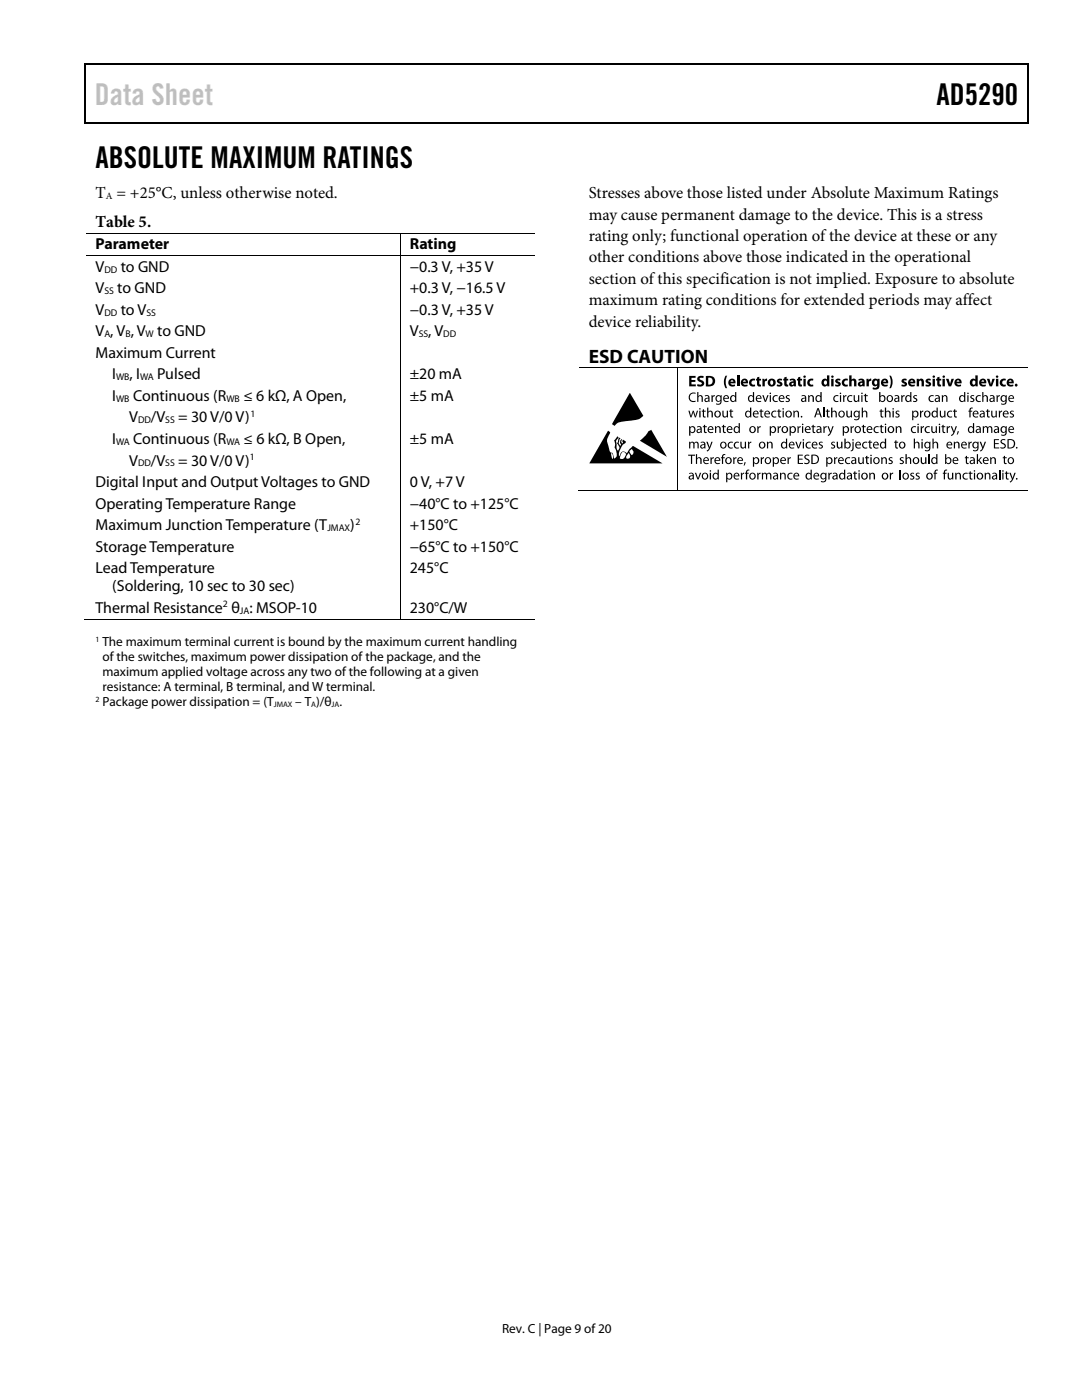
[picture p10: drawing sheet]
<svg xmlns="http://www.w3.org/2000/svg" width="216mm" height="279mm" viewBox="0 0 216 279" stroke-linecap="round" stroke-linejoin="round" font-family="sans-serif">
<defs><g id="words">
<text font-size="6" fill="#c1c1c1" x="18.9" y="21">Data Sheet</text>
<g font-size="6">
<text x="186.9" y="21">AD5290</text>
<text x="19" y="33.6">ABSOLUTE MAXIMUM RATINGS</text>
</g>
<text font-size="3.9" x="117.5" y="72.3">ESD CAUTION</text>
<g font-size="3.3">
<text x="19" y="39.5">T = +25°C, unless otherwise noted.</text>
<text x="117.5" y="39.5">Stresses above those listed under Absolute Maximum Ratings</text>
<text x="19" y="45.2">Table 5.</text>
<text x="117.5" y="43.8">may cause permanent damage to the device. This is a stress</text>
<text x="117.5" y="48.1">rating only; functional operation of the device at these or any</text>
<text x="117.5" y="52.4">other conditions above those indicated in the operational</text>
<text x="117.5" y="56.6">section of this specification is not implied. Exposure to absolute</text>
<text x="117.5" y="60.9">maximum rating conditions for extended periods may affect</text>
<text x="117.5" y="65.2">device reliability.</text>
</g>
<g font-size="3.2">
<text x="19" y="49.8">Parameter</text>
<text x="81.8" y="49.8">Rating</text>
<text x="19" y="54.3">V</text>
<text x="19" y="58.5">V</text>
<text x="23.4" y="58.5">to GND</text>
<text x="24.1" y="54.3">to GND</text>
<text x="81.8" y="54.3">−0.3 V, +35 V</text>
<text x="81.8" y="58.5">+0.3 V, −16.5 V</text>
<text x="19" y="62.8">V</text>
<text x="24.1" y="62.8">to V</text>
<text x="81.8" y="62.8">−0.3 V, +35 V</text>
<text x="19" y="67.1">V , V , V</text>
<text x="19" y="71.4">Maximum Current</text>
<text x="31.4" y="67.1">to GND</text>
<text x="81.8" y="67.1">V , V</text>
<text x="22.4" y="75.7">I</text>
<text x="25.9" y="75.7">, I</text>
<text x="31.3" y="75.7">Pulsed</text>
<text x="81.8" y="75.7">±20 mA</text>
<text x="22.4" y="80">I</text>
<text x="26.5" y="80">Continuous (R</text>
<text x="48.6" y="80">≤ 6 kΩ, A Open,</text>
<text x="81.8" y="80">±5 mA</text>
<text x="22.4" y="88.6">I</text>
<text x="25.8" y="84.3">V</text>
<text x="26.6" y="88.6">Continuous (R</text>
<text x="30.1" y="84.3">/V</text>
<text x="35.6" y="84.3">= 30 V/0 V)</text>
<text x="48.6" y="88.6">≤ 6 kΩ, B Open,</text>
<text x="81.8" y="88.6">±5 mA</text>
<text x="25.8" y="92.9">V</text>
<text x="30.1" y="92.9">/V</text>
<text x="35.6" y="92.9">= 30 V/0 V)</text>
<text x="19" y="97.2">Digital Input and Output Voltages to GND</text>
<text x="19" y="101.5">Operating Temperature Range</text>
<text x="81.8" y="101.5">−40°C to +125°C</text>
<text x="81.8" y="97.2">0 V, +7 V</text>
<text x="19" y="105.8">Maximum Junction Temperature (T</text>
<text x="69.8" y="105.8">)</text>
<text x="81.8" y="105.8">+150°C</text>
<text x="19" y="110.1">Storage Temperature</text>
<text x="81.8" y="110.1">−65°C to +150°C</text>
<text x="19" y="114.4">Lead Temperature</text>
<text x="22.4" y="118">(Soldering, 10 sec to 30 sec)</text>
<text x="81.8" y="114.4">245°C</text>
<text x="19" y="122.3">Thermal Resistance θ : MSOP-10</text>
<text x="81.8" y="122.3">230°C/W</text>
</g>
<g font-size="2.6">
<text x="20.4" y="129">The maximum terminal current is bound by the maximum current handling</text>
<text x="20.4" y="132">of the switches, maximum power dissipation of the package, and the</text>
<text x="20.4" y="134.9">maximum applied voltage across any two of the following at a given</text>
<text x="20.4" y="137.9">resistance: A terminal, B terminal, and W terminal.</text>
<text x="20.4" y="140.9">Package power dissipation = (T</text>
<text x="58.9" y="140.9">– T )/θ .</text>
<text x="100.2" y="266">Rev. C | Page 9 of 20</text>
</g>
<g font-size="1.9">
<text x="21.1" y="39.7">A</text>
<text x="20.8" y="54.4">DD</text>
<text x="20.8" y="58.7">SS</text>
<text x="20.8" y="63">DD</text>
<text x="29.2" y="63">SS</text>
<text x="20.8" y="67.3">A</text>
<text x="25" y="67.3">B</text>
<text x="29" y="67.3">W</text>
<text x="83.5" y="67.3">SS</text>
<text x="88.5" y="67.3">DD</text>
<text x="23.2" y="75.9">WB</text>
<text x="27.9" y="75.9">WA</text>
<text x="23.2" y="80.2">WB</text>
<text x="45.2" y="80.2">WB</text>
<text x="50" y="83.2">1</text>
<text x="23.2" y="88.8">WA</text>
<text x="27.5" y="84.5">DD</text>
<text x="33" y="84.5">SS</text>
<text x="45.2" y="88.8">WA</text>
<text x="27.5" y="93.1">DD</text>
<text x="33" y="93.1">SS</text>
<text x="49.8" y="91.8">1</text>
<text x="65.3" y="106">JMAX</text>
<text x="70.9" y="104.7">2</text>
<text x="44.5" y="121.2">2</text>
<text x="47.9" y="122.4">JA</text>
</g>
<g font-size="1.6">
<text x="19" y="128.1">1</text>
<text x="19" y="140">2</text>
<text x="54.6" y="141.1">JMAX</text>
<text x="62.1" y="141.1">A</text>
<text x="66.2" y="141.1">JA</text>
</g>
</g></defs>
<g fill="#000">
<path d="M16.9 12.7h.2v1h-.2zM16.9 12.7h.2v.3h-.2zM82.5 12.7h.3v.3h-.3zM205.1 12.7h.2v1h-.2zM205.1 12.7h.2v.3h-.2zM16.9 24.4h.2v.3h-.2zM82.3 24.4h.2v.3h-.2zM205.1 24.4h.2v.3h-.2zM79.8 46.4h.1v.2h-.1zM79.8 50.9h.1v.2h-.1zM135.2 73.3h.2v.2h-.2zM137.5 75h1.3v.4h-.8v.4h.8v.4h-.8v.5h.8v.4h-1.3z"/>
<path d="M139.1 78.2h.3v.9l.4-.3 .4 .3v1.1h-.2v-1l-.3-.2-.3 .3v.9h-.3zM139.3 75.2l.6-.2 .5 .1-.1 .4-.6-.1-.1 .2 .2 .2a.72 .72 0 0 1 .7 .9 .72 .72 0 0 1-1.1 .4l-.3-.1 .1-.4 .7 .1 .1-.2-.1-.2a.69 .69 0 0 1-.7-.4 .69 .69 0 0 1 .1-.7zM142 78.9h.2v.2l.4-.3v.3h-.2l-.2 .3v.8h-.2zM144.8 75h.3a2.73 2.73 0 0 0 0 2.5 .71 .71 0 0 1-.6-.9v-.8zM147 74.9h.5v2.2h-.5zM149.7 75.8l.8-.2h.2l-.1 .4a.44 .44 0 0 0-.7 .4 .44 .44 0 0 0 .7 .3l.1 .4a.82 .82 0 0 1-1.1-.2 .82 .82 0 0 1 .1-1.1zM151.1 75.3l.4-.1v.4h.4v.3h-.4l.1 .8h.3v.4h-.6l-.2-.2v-1h-.2v-.3h.2zM152.1 75.6h.4v.3l.3-.3h.3v.4h-.3l-.2 .2v.9h-.5zM152.1 78.9h.3l.3 1.1 .4-1.1h.3l-.6 1.3h-.2zM155.2 75.7l.4-.1 .5 .1-.1 .3-.5-.1v.2a.56 .56 0 0 1 .6 .7 .56 .56 0 0 1-.8 .3l-.3-.1 .1-.3 .4 .1 .2-.1-.5-.3a.43 .43 0 0 1 0-.7zM156.8 79l.4-.2 .4 .1-.1 .2h-.4v.2l.2 .1a.41 .41 0 0 1 .3 .4 .41 .41 0 0 1-.2 .4l-.7-.1 .1-.1h.5v-.3l-.2-.1a.4 .4 0 0 1-.3-.6zM156.5 75.3l.5-.1v.4h.3v.3h-.3v.8h.3v.4h-.5l-.3-.2v-1h-.2v-.3h.2z"/>
<path d="M159.2 75.3l.5-.1v.4h.3v.3h-.3v.8h.3v.4h-.5l-.2-.2-.1-1h-.2v-.3h.2zM161.2 78.9h.3v.2l.1-.1a.49 .49 0 0 1 .7 .1l.1 1.1h-.3v-1l-.3-.2-.3 .3v.9h-.2zM161.3 75.8l.8-.2h.2l-.1 .4a.45 .45 0 0 0-.7 .3 .45 .45 0 0 0 .7 .4l.1 .4a.82 .82 0 0 1-1-.2 .82 .82 0 0 1 0-1.1zM166.8 75.7l.5-.1 .4 .1-.1 .3-.4-.1v.2a.56 .56 0 0 1 .6 .7 .56 .56 0 0 1-.9 .3l-.3-.1 .1-.3 .4 .1 .2-.1-.5-.3a.43 .43 0 0 1 0-.7zM168.2 78.9h.2l.1 .2 .4-.3v.3h-.2l-.2 .3v.8h-.3zM168.2 75.8l.8-.2h.2l-.1 .4a.45 .45 0 0 0-.7 .3 .45 .45 0 0 0 .7 .4l.1 .4a.82 .82 0 0 1-1.1-.2 .82 .82 0 0 1 .1-1.1zM169.5 74.9h.4v.9a.55 .55 0 0 1 .7-.2 .55 .55 0 0 1 .3 .6v.9h-.5v-1l-.2-.2-.3 .3v.9h-.4zM170.3 78.9h.3v.9l.3 .2 .3-.2v-.9h.3v1.3h-.2l-.1-.2-.1 .1a.46 .46 0 0 1-.7-.1zM172.6 78.6h.2v.3h.4v.2h-.4v.9h.3v.2h-.3l-.2-.2v-.9h-.2v-.2h.2zM172.9 75.6h.4v.3l.3-.3h.2v.4h-.2l-.2 .3v.8h-.5zM177.4 75a.71 .71 0 0 1 .7 .8v.8a.71 .71 0 0 1-.7 .9 2.73 2.73 0 0 0 0-2.5zM179.8 78.9h.3v.2l.4-.3v.3h-.2l-.2 .3v.8h-.3z"/>
<path d="M180.1 75.7l.4-.1 .4 .1-.1 .3-.4-.1v.2a.53 .53 0 0 1 .6 .6 .53 .53 0 0 1-.7 .4l-.4-.1v-.3l.4 .1 .2-.1-.4-.3a.42 .42 0 0 1 0-.7zM182.3 79l.4-.2 .3 .1-.1 .2h-.4v.2l.2 .1a.41 .41 0 0 1 .3 .4 .41 .41 0 0 1-.2 .4l-.6-.1v-.1h.5l.1-.3-.2-.1a.39 .39 0 0 1-.3-.6zM182.9 75.6h.4v.2l.1-.1a.55 .55 0 0 1 .7-.1 .55 .55 0 0 1 .3 .6v.9h-.5v-1l-.3-.2-.2 .3v.9h-.5zM184.9 75.7l.4-.1 .4 .1v.3l-.5-.1v.2a.53 .53 0 0 1 .6 .6 .53 .53 0 0 1-.7 .4l-.4-.1v-.3l.4 .1 .3-.1-.5-.3a.42 .42 0 0 1 0-.7zM187 75.3l.5-.1v.4h.3v.3h-.3v.8h.3v.4h-.5l-.2-.2-.1-1h-.2v-.3h.2zM187.9 78.9h.2l.1 .2v-.1a.48 .48 0 0 1 .8 .1l.1 1.1h-.3v-1l-.3-.2-.3 .3v.9h-.3zM188.8 75.6h.5l.3 1.1 .3-1.1h.4l-.5 1.5h-.5zM193.7 79l.4-.2 .3 .1-.1 .2h-.4v.2l.2 .1a.41 .41 0 0 1 .3 .4 .41 .41 0 0 1-.2 .4l-.6-.1v-.1h.5l.1-.3-.2-.1a.39 .39 0 0 1-.3-.6zM196 78.2h.2v.9l.5-.3 .3 .3 .1 1.1h-.2l-.1-1-.2-.2-.4 .3v.9h-.2zM196.9 75.6h.5l.3 1.1 .3-1.1h.5l-.6 1.5h-.4zM198.8 78.9h.3v.2l.4-.3v.3l-.4 .3v.8h-.2zM199.7 75.8l.3-.2h.5h.2l-.1 .4a.44 .44 0 0 0-.6 .3 .44 .44 0 0 0 .6 .4l.1 .4a.82 .82 0 0 1-1-.2 .82 .82 0 0 1 0-1.1z"/>
<path d="M125.7 78.4l2.7 4.6-.3 .2a3.7 3.7 0 0 1-2.7 .8l-.6 .1a2.23 2.23 0 0 0-2.2 .9l-.5-.4zM129.3 86.1l.6-.3 3.2 5.4-5.4-3.2 1.1-1.1zM135.2 97.8h.2v.2h-.2zM137.5 88.2h.2v.2l.3-.2h.3l.2 .2 .3-.2h.4l.2 .5v.8h-.2l-.1-1-.2-.2-.3 .3v.9h-.3v-1l-.2-.2-.3 .3-.1 .9h-.2zM137.4 82h.2l.3 1.1 .3-1.1h.2l.4 1.1 .3-1.1h.2l-.4 1.3h-.3l-.3-1.1-.3 1.1h-.2zM137.3 90.7h1.4v.3h-.6v1.6h-.2v-1.6h-.6zM137.7 78.6l.7-.3 .4 .1v.2a.76 .76 0 0 0-1.1 .7 .76 .76 0 0 0 1.1 .7v.2a.98 .98 0 0 1-1.2-.3 .98 .98 0 0 1 .1-1.3zM138.9 90.6h.2v.9l.4-.3 .4 .2 .1 1.2h-.3v-1l-.3-.2-.3 .3v.9h-.2zM138.6 94.4h.3l.4 1 .4-1h.2l-.5 1.3h-.2zM140.2 81.7h.3v.3h.3v.2h-.3v.9h.3l-.1 .2h-.3l-.1-.2-.1-.9h-.2v-.2h.2zM140.5 84.8h.2v.3h.3v.2h-.3v.9h.3l-.1 .2h-.2l-.2-.2v-.9h-.3v-.2h.3zM141.1 81.3h.2v.9l.5-.3 .4 .3v1.1h-.2v-1l-.3-.2-.4 .3v.9h-.2z"/>
<path d="M140.9 88.2h.3l.4 1 .3-1h.3l-.7 1.6-.4 .3-.1-.2 .4-.5zM141.8 91.3h.2v.2l.4-.3v.3h-.2l-.2 .3v.8h-.2zM142.7 85.1h.2v.2l.1-.1a.49 .49 0 0 1 .7 .1l.1 1.1h-.2l-.1-1-.2-.2-.4 .3v.9h-.2zM144.2 90.7h.5v.1l-.3 .1-.1 .1v.3h.3v.1h-.3v1.2h-.2v-1.2h-.2v-.1h.2zM144.2 84.8h.3v.3h.3v.2h-.3v.9h.3v.2h-.2a.36 .36 0 0 1-.4-.4v-.7h-.2v-.2h.2zM144.1 82h.3v.9l.3 .2 .3-.2v-.9h.3v1.3h-.3v-.2v.1a.47 .47 0 0 1-.8-.1zM145.7 81.7h.2v.3h.4v.2h-.4l.1 .9h.3v.2h-.4l-.2-.2v-.9h-.2zM145.4 88.3l.5-.2 .4 .1-.1 .2a.51 .51 0 0 0-.8 .5 .51 .51 0 0 0 .8 .4v.1a.7 .7 0 0 1-.9-.1 .7 .7 0 0 1 .1-1zM146.3 91.3h.2v.2l.5-.3v.3l-.4 .3v.8h-.3zM146.6 88.3l.5-.2 .4 .1-.1 .2a.51 .51 0 0 0-.7 .4 .51 .51 0 0 0 .7 .5l.1 .1a.71 .71 0 0 1-1-.1 .71 .71 0 0 1 .1-1zM147.8 94.4h.2l.1 .2 .4-.3v.3h-.2l-.2 .3v.8h-.3zM148.5 92.3l.3-.1-.2 .7h-.2z"/>
<path d="M149 93.8h.5v.1l-.3 .1-.1 .1v.3h.3v.1h-.3v1.2h-.3v-1.2h-.1v-.1h.1zM147.7 88.2h.3v.9l.3 .2 .3-.2v-.9h.3v1.3h-.2l-.1-.2-.1 .1a.47 .47 0 0 1-.7-.1zM149.2 88.2h.3v.2l.4-.3v.3h-.2l-.2 .3v.8h-.2zM151.1 94.4h.2v.2l.2-.2 .3-.1v.3h-.3l-.1 .3v.8h-.3zM151.1 85.1h.2v.2l.5-.3v.3h-.3l-.1 .3v.8h-.3zM151.8 91.3h.2v.2l.5-.3v.3l-.5 .3v.8h-.2zM151.7 81.7h.3v.3h.3v.2h-.3v.9h.3v.2h-.2a.36 .36 0 0 1-.4-.4v-.7h-.2v-.2h.2zM152 94.4h.2v.2l.3-.2h.3l.2 .2 .3-.2h.4l.2 .5v.8h-.2v-1l-.3-.2-.3 .2v1h-.3v-1l-.2-.2-.3 .3v.9h-.3zM153 88.2h.2l.1 .2v-.1a.5 .5 0 0 1 .8 .1l.1 1.1h-.3v-1l-.3-.2-.3 .3v.9h-.3zM154.1 82.1l.5-.2 .3 .1v.2a.51 .51 0 0 0-.8 .4 .51 .51 0 0 0 .8 .5v.2a.7 .7 0 0 1-.9-.2 .7 .7 0 0 1 .1-1zM155.1 85.1h.3v.2l.2-.2 .2-.1v.3h-.2l-.2 .3v.8h-.2zM154.3 79l.6-.2 .3 .1-.1 .2a.51 .51 0 0 0-.7 .4 .51 .51 0 0 0 .7 .5l.1 .2a.71 .71 0 0 1-.9-.2 .71 .71 0 0 1 0-1z"/>
<path d="M155.3 81.7h.2v.3h.4v.2h-.4l.1 .9h.3l-.1 .2h-.3l-.2-.2v-.9h-.2v-.2h.2zM155.6 94.4h.3v.2l.1-.1a.49 .49 0 0 1 .7 0l.1 1.2h-.3v-1l-.3-.2-.3 .3v.9h-.3zM157.1 91.3h.2l.1 .2 .4-.3v.3h-.2l-.2 .3v.8h-.2zM157.3 94.5l.5-.2 .3 .1v.2a.51 .51 0 0 0-.8 .4 .51 .51 0 0 0 .8 .5v.1a.7 .7 0 0 1-.9-.1 .7 .7 0 0 1 .1-1zM158.3 82h.2v.2l.1-.1a.48 .48 0 0 1 .8 .1v1.1h-.2v-1l-.3-.2-.3 .3v.9h-.3zM158.7 88.2h.3l.3 1.1 .4-1.1h.3l-.6 1.3h-.2zM159.1 85.1h.2v.2l.5-.3v.3h-.3l-.1 .3v.8h-.3zM159.8 83h.3v.3h-.3zM159.2 90.7h1v.2h-.8v.6h.7v.2h-.7v.7h.8v.2h-1zM160.6 91a.8 .8 0 0 1 .9-.2l-.1 .2h-.5a.27 .27 0 0 0-.2 .2 .27 .27 0 0 0 .2 .2 .64 .64 0 0 1 .6 .9 .64 .64 0 0 1-1.1 .2l.1-.2a.39 .39 0 0 0 .7 .1 .39 .39 0 0 0-.2-.6 .54 .54 0 0 1-.4-.8zM160.9 88.3l.6-.2 .3 .1-.1 .2a.51 .51 0 0 0-.7 .4 .51 .51 0 0 0 .7 .5l.1 .1a.71 .71 0 0 1-.9-.1 .71 .71 0 0 1 0-1zM162.1 84.8h.3v.3h.3v.2h-.3v.9h.3l-.1 .2h-.3l-.2-.2v-.9h-.2v-.2h.2z"/>
<path d="M163.4 88.3l.4-.2 .4 .1-.1 .2h-.4v.2l.2 .1a.4 .4 0 0 1 .3 .4 .4 .4 0 0 1-.2 .4l-.7-.1 .1-.1h.5v-.3l-.2-.1a.4 .4 0 0 1-.3-.6zM164.3 81.3h.2v2h-.2zM164.3 85.1h.2v.2l.5-.3v.3h-.3l-.1 .3-.1 .8h-.2zM165 81.7h.2v.3h.4v.2h-.4l.1 .9h.3v.2h-.4l-.2-.2v-.9h-.2v-.2h.2zM165.3 94.4h.2v.2l.2-.2 .3-.1v.3h-.3l-.2 .3v.8h-.2zM165.1 85.1h.3l.3 1 .4-1h.2l-.6 1.6-.5 .3v-.2a.45 .45 0 0 0 .4-.5zM165.8 81.3h.3v.9l.4-.3 .4 .3 .1 1.1h-.3v-1l-.3-.2-.3 .3v.9h-.3zM165.9 88.3l.4-.2 .3 .1-.1 .2h-.4v.2l.2 .1a.41 .41 0 0 1 .3 .4 .41 .41 0 0 1-.2 .4l-.6-.1 .1-.1h.5v-.3l-.2-.1a.4 .4 0 0 1-.3-.6zM166.4 91.3h.2l.1 .2 .4-.3v.3h-.3l-.1 .3v.8h-.3zM166.5 79l.5-.2 .3 .1v.2a.51 .51 0 0 0-.8 .5 .51 .51 0 0 0 .8 .4v.2a.7 .7 0 0 1-.9-.2 .7 .7 0 0 1 .1-1zM167 88.2h.2v.9l.3 .2 .3-.3v-.8h.3v1.3h-.2v-.2l-.1 .1a.47 .47 0 0 1-.8-.1zM168.8 91.4l.5-.2 .3 .1v.2a.51 .51 0 0 0-.8 .5 .51 .51 0 0 0 .8 .4v.1a.71 .71 0 0 1-.9-.1 .71 .71 0 0 1 .1-1z"/>
<path d="M169.7 85.1h.2v.2l.5-.3v.3h-.3l-.1 .3v.8h-.3zM168.9 82h.2l.1 .9 .2 .2 .4-.2v-.9h.2v1.3h-.2v-.2l-.1 .1a.47 .47 0 0 1-.8-.1zM169.2 79l.5-.2 .4 .1-.1 .2a.51 .51 0 0 0-.7 .4 .51 .51 0 0 0 .7 .5l.1 .2a.7 .7 0 0 1-1-.2 .7 .7 0 0 1 .1-1zM170.4 94.1h.3v.3h.3v.1h-.3v.9l.3 .1-.1 .2h-.3l-.1-.2-.1-1h-.2v-.1h.2zM172 81.3h.2v.9l.4-.3 .4 .3 .1 1.1h-.3v-1l-.3-.2-.3 .3v.9h-.2zM171.2 91.3h.3v.9l.3 .2 .3-.3v-.8h.3v1.3h-.2l-.1-.2v.1a.46 .46 0 0 1-.8-.1zM172.2 84.8h.2v.3h.3v.2h-.3v.9h.3v.2h-.2a.36 .36 0 0 1-.3-.4v-.7h-.2v-.2h.2zM172.2 88.3l.5-.2 .4 .1-.1 .2a.51 .51 0 0 0-.7 .5 .51 .51 0 0 0 .7 .4l.1 .1a.71 .71 0 0 1-1-.1 .71 .71 0 0 1 .1-1zM172.8 91h.3v.3h.3v.1h-.3v1h.3v.2h-.4l-.2-.2v-1h-.2zM173.4 94.4h.3v.2l.1-.1a.5 .5 0 0 1 .7 0l.1 1.2h-.3v-1l-.3-.2-.3 .3v.9h-.2zM173.4 87.9h.3v.3h.3v.2h-.3v.9h.3l-.1 .2h-.3l-.1-.2-.1-.9h-.2v-.2h.2zM174.5 85.2l.5-.2 .4 .1-.1 .2a.51 .51 0 0 0-.8 .4 .51 .51 0 0 0 .8 .5v.2a.7 .7 0 0 1-.9-.2 .7 .7 0 0 1 .1-1z"/>
<path d="M175.8 91.3h.2l.1 .2 .1-.1a.48 .48 0 0 1 .7 0l.1 1.2h-.3v-1l-.3-.2-.3 .3v.9h-.3zM175.7 81.7h.2v.3h.4v.2h-.4l.1 .9h.3v.2h-.4l-.2-.2v-.9h-.2zM175.7 84.8h.3v.3h.3v.2h-.3v.9h.3l-.1 .2h-.3l-.2-.2v-.9h-.2v-.2h.2zM176.6 81.3h.2v.9l.4-.3 .4 .3 .1 1.1h-.2l-.1-1-.3-.2-.3 .3v.9h-.2zM177.4 91.4l.4-.2 .3 .1-.1 .2h-.4v.2l.2 .1a.41 .41 0 0 1 .3 .4 .41 .41 0 0 1-.2 .4l-.6-.1v-.1h.4l.2-.2-.5-.4zM177.6 94.4h.2v.2l.4-.3v.3h-.2l-.2 .3v.8h-.2zM178.7 82.1l.4-.2 .4 .1-.1 .2h-.4v.2l.2 .1a.41 .41 0 0 1 .3 .4 .41 .41 0 0 1-.2 .4l-.6-.1v-.1h.5v-.3l-.2-.1a.4 .4 0 0 1-.3-.6zM178.7 85.1h.2l.1 .2v-.1a.5 .5 0 0 1 .8 .1l.1 1.1h-.3v-1l-.3-.2-.3 .3v.9h-.3zM178.6 87.9h.3v.3h.3v.2h-.3v.9h.3l-.1 .2h-.3l-.2-.2v-.9h-.2v-.2h.2zM179.5 93.7h.2v2h-.2zM179.6 91.4l.4-.2 .3 .1v.2h-.5v.2l.2 .1a.41 .41 0 0 1 .4 .4 .41 .41 0 0 1-.3 .4l-.6-.1 .1-.1h.3l.2-.2-.5-.4zM180.7 90.6h.2v.9l.5-.3 .3 .2 .1 1.2h-.2l-.1-1-.2-.2-.4 .3v.9h-.2z"/>
<path d="M181.7 94.5l.4-.2 .3 .1v.2h-.5v.2l.2 .1a.4 .4 0 0 1 .4 .3 .4 .4 0 0 1-.3 .5l-.6-.1v-.2l.6 .1v-.3l-.2-.1a.4 .4 0 0 1-.3-.6zM182.3 87.5h.3v.9l.4-.3 .4 .3 .1 1.1h-.3v-1l-.3-.2-.3 .3v.9h-.3zM182.8 94.5l.4-.2 .3 .1-.1 .2h-.4v.2l.2 .1a.41 .41 0 0 1 .3 .3 .41 .41 0 0 1-.2 .5l-.6-.1v-.2l.6 .1v-.3l-.2-.1a.4 .4 0 0 1-.3-.6zM181.9 85.2l.6-.2 .3 .1-.1 .2a.51 .51 0 0 0-.7 .4 .51 .51 0 0 0 .7 .5l.1 .2a.7 .7 0 0 1-.9-.2 .7 .7 0 0 1 0-1zM183.6 82h.2v.2l.4-.3v.3h-.2l-.2 .3v.8h-.2zM183.7 85.1h.2v.2l.3-.2 .2-.1v.3h-.3l-.1 .3v.8h-.3zM183.7 91.3h.3v.9l.3 .2 .3-.3v-.8h.3v1.3h-.3v-.2l-.1 .1a.47 .47 0 0 1-.7-.1zM185.2 90.6h.3v2h-.3zM184.7 85.2l.5-.2 .3 .1v.2a.51 .51 0 0 0-.8 .4 .51 .51 0 0 0 .8 .5v.2a.7 .7 0 0 1-.9-.2 .7 .7 0 0 1 .1-1zM186.1 87.5h.2v.9l.4-.3 .4 .3 .1 1.1h-.3v-1l-.3-.2-.3 .3v.9h-.2zM185.5 79l.5-.2 .3 .1v.2a.51 .51 0 0 0-.8 .4 .51 .51 0 0 0 .8 .5v.2a.71 .71 0 0 1-.9-.2 .71 .71 0 0 1 .1-1zM186.6 93.8h.5v.1l-.3 .1-.1 .1v.3h.3v.1h-.3v1.2h-.3v-1.2h-.1v-.1h.1z"/>
<path d="M185.8 85.1h.3v.9l.3 .2 .3-.2v-.9h.2l.1 1.3h-.2l-.1-.2-.1 .1a.46 .46 0 0 1-.7-.1zM188 84.8h.3v.3h.3v.2h-.3v.9h.3v.2h-.3l-.2-.2-.1-.9h-.2zM188.5 93.8h.5v.1l-.3 .1-.1 .1v.3h.3v.1h-.3v1.2h-.3v-1.2h-.2v-.1h.2zM187.5 82h.3v.9l.3 .2 .3-.2v-.9h.2v1.3h-.2v-.2l-.1 .1a.46 .46 0 0 1-.7-.1zM188.9 85.1h.2v.2l.5-.3v.3h-.3l-.1 .3-.1 .8h-.2zM189.7 85.1h.3l.3 1 .4-1h.3l-.7 1.6-.5 .3v-.2a.45 .45 0 0 0 .4-.5zM189.1 82.1l.6-.2 .3 .1-.1 .2a.51 .51 0 0 0-.7 .5 .51 .51 0 0 0 .8 .4v.2a.71 .71 0 0 1-.9-.2 .71 .71 0 0 1 0-1zM189.1 94.4h.2l.1 .9 .2 .2 .4-.3v-.8h.2v1.3h-.2v-.2l-.1 .1a.46 .46 0 0 1-.7-.1zM190.3 88.2h.2v.2l.1-.1a.49 .49 0 0 1 .8 .1l.1 1.1h-.3v-1l-.3-.2-.3 .3v.9h-.3zM190.4 81.7h.2v.3h.4v.2h-.4v.9h.3l.1 .2h-.3a.36 .36 0 0 1-.3-.4v-.7h-.2v-.2h.2zM190.6 94.4h.2v.2l.1-.1a.48 .48 0 0 1 .8 0v1.2h-.2v-1l-.3-.2-.3 .3v.9h-.3zM191.1 86.1h.2l-.2 .6h-.2z"/>
<path d="M192.7 91h.3v.3h.3v.1h-.3v1h.3v.2h-.4l-.2-.2v-1h-.2zM192.2 94.5l.6-.2 .3 .1-.1 .2a.51 .51 0 0 0-.7 .4 .51 .51 0 0 0 .8 .5v.1a.71 .71 0 0 1-.9-.1 .71 .71 0 0 1 0-1zM193.2 88.2h.2l.1 .2 .4-.3v.3h-.2l-.2 .3v.8h-.3zM193.6 81.4h.5v.2h-.3l-.1 .1v.3h.3v.2h-.3v1.1h-.3v-1.1h-.2v-.2h.2zM193.5 94.1h.2v.3h.4v.1h-.4v.9l.3 .1 .1 .2h-.3a.36 .36 0 0 1-.3-.4v-.8h-.2v-.1h.2zM194.9 90.6h.3v1.3l.5-.6h.2l-.5 .5 .6 .8h-.3l-.4-.6-.1 .1v.5h-.3zM194.9 79l.5-.2 .3 .1v.2a.51 .51 0 0 0-.8 .4 .51 .51 0 0 0 .8 .5v.2a.71 .71 0 0 1-.9-.2 .71 .71 0 0 1 .1-1zM195.5 88.2h.3l.3 1 .4-1h.2l-.5 1.3-.6 .6v-.2l.4-.5zM196.1 85.1h.2v.2l.3-.2h.3l.2 .2 .3-.2h.4l.2 .5v.8h-.2l-.1-1-.2-.2-.3 .3v.9h-.3v-1l-.2-.2-.4 .3v.9h-.2zM196.5 94.4h.2v.2l.1-.1a.48 .48 0 0 1 .7 0l.1 1.2h-.2v-1l-.3-.2-.4 .3v.9h-.2zM196.9 81.7h.3v.3h.3v.2h-.3v.9h.3v.2h-.4l-.1-.2-.1-.9h-.2v-.2h.2zM197.6 91.3h.2v.2l.1-.1a.5 .5 0 0 1 .7 0l.1 1.2h-.2l-.1-1-.2-.2-.4 .3v.9h-.2z"/>
<path d="M197.8 82h.2v.9l.3 .2 .4-.2v-.9h.2v1.3h-.2v-.2l-.1 .1a.46 .46 0 0 1-.7-.1zM198.3 87.6h1v.2h-.7v.6h.7v.2h-.7v.7h.8v.2h-1.1zM199.3 82h.2v.2l.5-.3v.3h-.3l-.2 .3v.8h-.2zM199.4 93.7h.2v2h-.2zM199.7 87.9a.77 .77 0 0 1 .9-.2v.2l-.4-.1-.3 .2 .1 .3a.64 .64 0 0 1 .7 .9 .64 .64 0 0 1-1.1 .2l.1-.2a.39 .39 0 0 0 .6 .1 .39 .39 0 0 0-.2-.6 .53 .53 0 0 1-.4-.8zM200.3 91h.2v.3h.4v.1h-.4l.1 1h.3l-.1 .2h-.3l-.2-.2v-1h-.2v-.1h.2zM200.7 94.1h.2v.3h.4v.1h-.4l.1 .9 .3 .1v.2h-.4l-.2-.2v-1h-.2v-.1h.2zM201.6 82.1l.4-.2 .3 .1-.1 .2h-.4v.2l.2 .1a.41 .41 0 0 1 .3 .4 .41 .41 0 0 1-.2 .4l-.6-.1v-.1h.4l.2-.1-.6-.5zM201.4 94.4h.3l.3 1 .4-1h.3l-.6 1.3-.5 .6-.1-.2 .4-.5zM202.8 89.2h.2v.3h-.2zM202.8 95.4h.2v.3h-.2zM79.8 123.5h.1v.1h-.1z"/>
<path d="M140.8 75.1a1.51 1.51 0 0 1 1.9 .6 1.24 1.24 0 0 1-1.7 1.4h-.2zM141.3 75.4v1.4a.71 .71 0 0 0 .9-.7 .71 .71 0 0 0-.9-.7z"/>
<path d="M140.6 79l.2-.1a.57 .57 0 0 1 .8 .5v.8h-.2v-.1a.43 .43 0 0 1-.7 .1 .43 .43 0 0 1 0-.7l.6-.1v-.2a.41 .41 0 0 0-.6-.1zM140.9 79.6l-.1 .4h.4l.1-.2v-.3z"/>
<path d="M144.5 79.1a.57 .57 0 0 1 .7-.2 .57 .57 0 0 1 .3 .7h-1l.3 .4h.5l.1 .2a.73 .73 0 0 1-1-.2 .73 .73 0 0 1 .1-.9zM144.7 79.1l-.2 .3h.7l-.1-.3z"/>
<path d="M145.5 75.8a.72 .72 0 0 1 .9-.2 .72 .72 0 0 1 .3 .9h-.9a.54 .54 0 0 0 .8 .2l.1 .3a.86 .86 0 0 1-1.1-.1 .86 .86 0 0 1-.1-1.1zM145.9 75.9l-.1 .3h.5l-.1-.3z"/>
<path d="M145.8 79l.5-.2 .4 .2v-.8h.2v2h-.2v-.2a.61 .61 0 0 1-.8 .1 .61 .61 0 0 1-.2-.8zM146.1 79.1a.5 .5 0 0 0-.2 .6 .5 .5 0 0 0 .6 .3l.1-.1a.49 .49 0 0 0 .1-.6 .49 .49 0 0 0-.6-.2z"/>
<path d="M148 75.8a.72 .72 0 0 1 .9-.2 .72 .72 0 0 1 .3 .9h-.9l.2 .3 .6-.1 .1 .3a.86 .86 0 0 1-1.1-.1 .86 .86 0 0 1-.1-1.1zM148.4 75.9l-.1 .3h.5l-.1-.3z"/>
<path d="M149.4 79l.4-.2 .4 .2v-.8h.3v2h-.2v-.2a.61 .61 0 0 1-.9 .1 .61 .61 0 0 1-.1-.8zM149.7 79.1a.5 .5 0 0 0-.2 .6 .5 .5 0 0 0 .5 .3 .5 .5 0 0 0 .2-.6 .5 .5 0 0 0-.5-.3z"/>
<path d="M151 79.1a.57 .57 0 0 1 .7-.2 .57 .57 0 0 1 .3 .7h-1l.3 .4h.6v.2a.73 .73 0 0 1-1-.2 .73 .73 0 0 1 .1-.9zM151.2 79.1l-.2 .3h.7l-.1-.3z"/>
<path d="M153.6 78.4h.2v.2h-.2zM153.6 78.9h.2v1.3h-.2z"/>
<path d="M153.2 76.3a.81 .81 0 0 1 1.6 0 .81 .81 0 0 1-1.6 0zM153.8 76l-.1 .1a.47 .47 0 0 0 .3 .7 .43 .43 0 0 0 .3-.5 .43 .43 0 0 0-.5-.3z"/>
<path d="M155.5 79.1a.57 .57 0 0 1 .7-.2 .57 .57 0 0 1 .3 .7h-.9l.2 .4h.6l.1 .2a.73 .73 0 0 1-1-.2 .73 .73 0 0 1 0-.9zM155.8 79.1l-.2 .3h.7l-.1-.3z"/>
<path d="M157.6 75.7l.3-.1a.65 .65 0 0 1 .9 .6l.1 .9h-.5v-.1a.5 .5 0 0 1-.8 0 .5 .5 0 0 1 .1-.8l.6-.2-.2-.1-.5 .1zM158 76.5l-.1 .1 .2 .2 .3-.2v-.2z"/>
<path d="M160.4 75h.3v.3h-.3zM160.3 75.6h.5v1.5h-.5z"/>
<path d="M159.9 79l.2-.1a.58 .58 0 0 1 .8 .5v.8h-.2v-.1a.43 .43 0 0 1-.7 0 .43 .43 0 0 1 0-.6l.6-.1v-.2a.42 .42 0 0 0-.6-.1zM160.2 79.6l-.1 .4 .5-.1v-.4z"/>
<path d="M162.9 79l.4-.2 .4 .2v-.8h.3v2h-.3v-.2a.61 .61 0 0 1-.8 .1 .61 .61 0 0 1-.2-.8zM163.1 79.1a.5 .5 0 0 0-.2 .6 .5 .5 0 0 0 .6 .3 .5 .5 0 0 0 .2-.6 .5 .5 0 0 0-.6-.3z"/>
<path d="M164.1 75.8l.5-.2 .4 .1v-.8h.5v2.2h-.4v-.2a.69 .69 0 0 1-1 .1 .69 .69 0 0 1-.1-1zM164.5 76a.41 .41 0 0 0-.1 .5 .41 .41 0 0 0 .5 .2 .42 .42 0 0 0 .1-.5 .42 .42 0 0 0-.5-.2z"/>
<path d="M165.9 75h.4v.3h-.4zM165.9 75.6h.4v1.5h-.4z"/>
<path d="M167.6 78.5a.15 .15 0 0 1 .3 0 .15 .15 0 0 1-.3 0zM167.6 78.9h.2v1.3h-.2z"/>
<path d="M171.9 78.4h.2v.2h-.2zM171.9 78.9h.2v1.3h-.2z"/>
<path d="M171.3 75.7l.3-.1a.66 .66 0 0 1 .9 .6l.1 .9h-.5v-.1a.52 .52 0 0 1-.9-.1 .52 .52 0 0 1 .5-.8l.3-.1-.2-.1-.4 .1zM171.7 76.5v.3h.1l.3-.2v-.2z"/>
<path d="M175.4 78.2h.3v.9a.61 .61 0 0 1 .8-.1 .61 .61 0 0 1 .1 .8 .55 .55 0 0 1-.4 .4 .55 .55 0 0 1-.6-.2v.2h-.2zM175.8 79.2a.49 .49 0 0 0-.1 .6 .49 .49 0 0 0 .6 .2 .5 .5 0 0 0 .2-.6 .5 .5 0 0 0-.6-.3z"/>
<path d="M174.2 75.8a.58 .58 0 0 1 .9 0v-.2h.4v.5a1.74 1.74 0 0 1-.2 1.5l-.7 .2-.5-.2 .1-.3 .3 .1a.41 .41 0 0 0 .4-.1 .41 .41 0 0 0 .1-.4 .67 .67 0 0 1-.9 0 .67 .67 0 0 1-.1-.9zM174.6 76l-.1 .1a.44 .44 0 0 0 .3 .7 .4 .4 0 0 0 .3-.5 .4 .4 0 0 0-.5-.3z"/>
<path d="M176 75.8a.71 .71 0 0 1 .9-.2 .71 .71 0 0 1 .3 .9h-1a.54 .54 0 0 0 .9 .2v.3a.86 .86 0 0 1-1.1-.1 .86 .86 0 0 1 0-1.1zM176.4 75.9l-.2 .3h.6l-.1-.3z"/>
<path d="M178.5 79l.4-.2 .5 .3 .1 1.1h-.2l-.1-.1a.43 .43 0 0 1-.6 .1 .43 .43 0 0 1 0-.7l.6-.1v-.2a.4 .4 0 0 0-.6-.1zM178.7 79.6v.4h.3l.2-.2v-.3z"/>
<path d="M181.4 75.8a.71 .71 0 0 1 .9-.2 .71 .71 0 0 1 .3 .9h-1a.54 .54 0 0 0 .9 .2v.3a.86 .86 0 0 1-1.1-.1 .86 .86 0 0 1 0-1.1zM181.8 75.9l-.2 .3h.6l-.1-.3z"/>
<path d="M180.8 79l.4-.2 .4 .2v-.8h.3v2h-.2l-.1-.2a.61 .61 0 0 1-.8 .1 .61 .61 0 0 1-.1-.8zM181.1 79.1a.5 .5 0 0 0-.2 .6 .5 .5 0 0 0 .5 .3 .5 .5 0 0 0 .2-.6 .5 .5 0 0 0-.5-.3z"/>
<path d="M186.1 75h.4v.3h-.4zM186.1 75.6h.5v1.5h-.5z"/>
<path d="M186.6 79l.1-.1a.58 .58 0 0 1 .8 .5l.1 .8h-.3v-.1a.43 .43 0 0 1-.7 .1 .43 .43 0 0 1 .1-.7l.6-.1v-.2a.41 .41 0 0 0-.7-.1zM186.8 79.6v.4h.4l.1-.2v-.3z"/>
<path d="M188.1 75h.4v.3h-.4zM188.1 75.6h.4v1.5h-.4z"/>
<path d="M190.6 75.8a.72 .72 0 0 1 .9-.2 .72 .72 0 0 1 .4 .9h-1a.54 .54 0 0 0 .8 .2l.1 .3a.86 .86 0 0 1-1.1-.1 .86 .86 0 0 1-.1-1.1zM191 75.9l-.1 .3h.5l-.1-.3z"/>
<path d="M191.5 79l.5-.2 .4 .2v-.8h.2v2h-.2v-.2a.61 .61 0 0 1-.9 .1 .61 .61 0 0 1-.1-.8zM191.8 79.1a.5 .5 0 0 0-.2 .6 .5 .5 0 0 0 .6 .3 .5 .5 0 0 0 .2-.6 .5 .5 0 0 0-.6-.3z"/>
<path d="M193 78.4h.3v.2h-.3zM193 78.9h.3v1.3h-.3z"/>
<path d="M193.7 75.8l.5-.2 .4 .1v-.8h.5v2.2h-.4v-.2a.69 .69 0 0 1-1 .1 .69 .69 0 0 1-.1-1zM194.2 76l-.2 .1a.43 .43 0 0 0 .3 .7 .41 .41 0 0 0 .3-.5 .41 .41 0 0 0-.4-.3z"/>
<path d="M195.6 75.8a.71 .71 0 0 1 .9-.2 .71 .71 0 0 1 .3 .9h-1a.54 .54 0 0 0 .9 .2v.3a.86 .86 0 0 1-1.1-.1 .86 .86 0 0 1 0-1.1zM196 75.9l-.2 .3h.6l-.1-.3z"/>
<path d="M197.5 79l.1-.1a.58 .58 0 0 1 .9 .5v.8h-.2l-.1-.1a.43 .43 0 0 1-.6 .1 .43 .43 0 0 1 0-.7l.6-.1v-.2a.41 .41 0 0 0-.6-.1zM197.7 79.6v.4h.4l.1-.2v-.3z"/>
<path d="M198.8 75h.3v.3h-.3zM198.7 75.6h.5v1.5h-.5z"/>
<path d="M201 75.8a.72 .72 0 0 1 1-.2 .72 .72 0 0 1 .3 .9h-1l.2 .3 .7-.1v.3a.86 .86 0 0 1-1.1-.1 .86 .86 0 0 1-.1-1.1zM201.4 75.9l-.1 .3h.6l-.1-.3z"/>
<path d="M201.4 79.1a.57 .57 0 0 1 .7-.2 .57 .57 0 0 1 .2 .7h-.9l.2 .4h.6l.1 .2a.73 .73 0 0 1-1-.2 .73 .73 0 0 1 .1-.9zM201.6 79.1l-.2 .3h.7l-.1-.3z"/>
<path d="M121.3 86l-3.7 6.5h14.6l-5.9-3.5-.7 .7-.5 .8-.2-.2a.71 .71 0 0 0-.8-.1 .71 .71 0 0 0-.4 .6l-.1 .3a2.84 2.84 0 0 1 1.2-2.8l.1-.2-.6-.3v.6l-.2 .2-.1-.4v-.6l-.2 .3-.1 .5 .2 .3-.1 .3-.1-.2a.65 .65 0 0 1-.1-.9l.3-.4-.3-.2-.5 1.1 .2 .4a.71 .71 0 0 1 0 1.1l-.2-.3-.1-1a.8 .8 0 0 1 .3-1.1l.1-.2-.2-.2-.7 .8 .2 .7-.1 .7 .4 .8a1.02 1.02 0 0 1-.5 1.4l-.3-1.1a.79 .79 0 0 1-.7-1l-.1-.4a2.11 2.11 0 0 1 .3-2.5 .42 .42 0 0 0-.4-.5zM121.9 90.5l.2-.1 .2 .4v.6l-.1 .2zM124.2 90.2a.58 .58 0 0 1 .7 .3 .58 .58 0 0 1-.3 .8 .6 .6 0 0 1-.9 .1l.1-.6zM125.3 90.5a.51 .51 0 0 1 .4 .7 .51 .51 0 0 1-.7 .2zM125.7 89.9l.3-.3a.69 .69 0 0 1 0 1.2l-.4-.7z"/>
<path d="M137.5 85.1h.2v.2a.61 .61 0 0 1 .9-.1 .61 .61 0 0 1 .1 .8 .54 .54 0 0 1-.4 .4 .54 .54 0 0 1-.5-.2v.8h-.3zM137.8 85.4a.49 .49 0 0 0 0 .6 .49 .49 0 0 0 .5 .2 .5 .5 0 0 0 .2-.6 .5 .5 0 0 0-.5-.3z"/>
<path d="M137.5 94.4h.1a.58 .58 0 0 1 .9 .5v.8h-.2l-.1-.2a.43 .43 0 0 1-.6 .1 .43 .43 0 0 1 0-.6l.6-.2v-.1a.42 .42 0 0 0-.7-.1zM137.7 95.1v.4l.4-.1 .1-.4z"/>
<path d="M139.5 81.6a.15 .15 0 0 1 .3 0 .15 .15 0 0 1-.3 0zM139.5 82h.3v1.3h-.3z"/>
<path d="M139.1 85.1h.1a.58 .58 0 0 1 .8 .5v.8h-.2v-.2a.43 .43 0 0 1-.6 .1 .43 .43 0 0 1 0-.6l.6-.1-.1-.2a.41 .41 0 0 0-.6-.1zM139.3 85.8v.4h.4l.1-.2v-.3z"/>
<path d="M140.5 91.4a.57 .57 0 0 1 .7-.1 .57 .57 0 0 1 .3 .7h-1a.53 .53 0 0 0 .9 .4v.1a.73 .73 0 0 1-.9-.1 .73 .73 0 0 1 0-1zM140.7 91.5l-.2 .3h.7l-.1-.3z"/>
<path d="M140 95.1a.68 .68 0 0 1 1.3 0 .68 .68 0 0 1-1.3 0zM140.4 94.6a.5 .5 0 0 0-.1 .6 .5 .5 0 0 0 .6 .3 .5 .5 0 0 0 .2-.7 .5 .5 0 0 0-.7-.2z"/>
<path d="M139.8 88.2h.1a.58 .58 0 0 1 .9 .5v.8h-.3v-.2a.43 .43 0 0 1-.6 .2 .43 .43 0 0 1 0-.7l.6-.1v-.2a.41 .41 0 0 0-.6-.1zM140 88.9v.4h.4l.1-.2v-.3z"/>
<path d="M141.4 85.3a.58 .58 0 0 1 .7-.2 .58 .58 0 0 1 .3 .7h-1l.3 .4h.6v.2a.73 .73 0 0 1-.9-.2 .73 .73 0 0 1 0-.9zM141.6 85.3l-.2 .3h.7l-.1-.3z"/>
<path d="M141.6 94a.15 .15 0 0 1 .3 0 .15 .15 0 0 1-.3 0zM141.6 94.4h.3v1.3h-.3z"/>
<path d="M142.7 91.4a.58 .58 0 0 1 .7-.1 .58 .58 0 0 1 .3 .7h-.9l.2 .4h.6v.1a.73 .73 0 0 1-.9-.1 .73 .73 0 0 1 0-1zM143 91.5l-.2 .3h.7l-.1-.3z"/>
<path d="M142.5 82.7a.7 .7 0 0 1 1.4 0 .7 .7 0 0 1-1.4 0zM143 82.2a.5 .5 0 0 0-.2 .6 .5 .5 0 0 0 .6 .3 .49 .49 0 0 0 .2-.6 .49 .49 0 0 0-.6-.3z"/>
<path d="M142.4 94.5l.4-.2 .4 .2v-.8h.2v2h-.2v-.2a.61 .61 0 0 1-.8 .1 .61 .61 0 0 1-.2-.9zM142.6 94.6a.5 .5 0 0 0-.2 .6 .5 .5 0 0 0 .6 .3 .5 .5 0 0 0 .2-.6 .5 .5 0 0 0-.6-.3z"/>
<path d="M142.9 79a.52 .52 0 0 1 .9 .1v-.2h.2v.3a1.66 1.66 0 0 1-.2 1.4l-.5 .2-.4-.1v-.2l.2 .1a.47 .47 0 0 0 .5-.1 .47 .47 0 0 0 .2-.5 .63 .63 0 0 1-1 0 .63 .63 0 0 1 .1-1zM143.2 79.1a.49 .49 0 0 0-.2 .6 .49 .49 0 0 0 .5 .3 .48 .48 0 0 0 .2-.6 .48 .48 0 0 0-.5-.3z"/>
<path d="M143.7 88.8a.69 .69 0 0 1 1.3 0 .69 .69 0 0 1-1.3 0zM144.1 88.4a.5 .5 0 0 0-.2 .6 .5 .5 0 0 0 .6 .3 .49 .49 0 0 0 .2-.7 .49 .49 0 0 0-.6-.2z"/>
<path d="M144.9 94.4h.2v.2a.61 .61 0 0 1 .9-.1 .61 .61 0 0 1 .1 .8 .55 .55 0 0 1-.4 .4 .55 .55 0 0 1-.6-.2v.7h-.2zM145.2 94.7a.49 .49 0 0 0 0 .5 .49 .49 0 0 0 .5 .3 .5 .5 0 0 0 .2-.6 .5 .5 0 0 0-.5-.3z"/>
<path d="M145.2 85.3a.57 .57 0 0 1 .7-.2 .57 .57 0 0 1 .3 .7h-1l.3 .4h.6v.2a.73 .73 0 0 1-1-.2 .73 .73 0 0 1 .1-.9zM145.4 85.3l-.2 .3h.7l-.1-.3z"/>
<path d="M144.7 91.9a.7 .7 0 0 1 1.4 0 .7 .7 0 0 1-1.4 0zM145.1 91.5a.5 .5 0 0 0-.1 .6 .5 .5 0 0 0 .6 .3 .49 .49 0 0 0 .1-.7 .49 .49 0 0 0-.6-.2z"/>
<path d="M146.5 94.5a.57 .57 0 0 1 .7-.1 .57 .57 0 0 1 .3 .7h-.9l.2 .4h.6l.1 .1a.73 .73 0 0 1-1-.1 .73 .73 0 0 1 0-1zM146.8 94.6l-.2 .3h.7l-.1-.3z"/>
<path d="M147.3 91.4a.57 .57 0 0 1 .7-.1 .57 .57 0 0 1 .3 .7h-1l.3 .4h.5l.1 .1a.73 .73 0 0 1-1-.1 .73 .73 0 0 1 .1-1zM147.5 91.5l-.2 .3h.7l-.1-.3z"/>
<path d="M146.6 85.2l.4-.2 .4 .2v-.8h.2v2h-.2v-.2a.61 .61 0 0 1-.8 .1 .61 .61 0 0 1-.2-.8zM146.8 85.3a.5 .5 0 0 0-.2 .6 .5 .5 0 0 0 .6 .3 .49 .49 0 0 0 .2-.6 .49 .49 0 0 0-.6-.3z"/>
<path d="M148.8 82.1l.4-.2 .5 .2v-.8h.2v2h-.2v-.2a.61 .61 0 0 1-.9 .1 .61 .61 0 0 1-.1-.8zM149.1 82.2a.5 .5 0 0 0-.2 .6 .5 .5 0 0 0 .5 .3 .5 .5 0 0 0 .2-.6 .5 .5 0 0 0-.5-.3z"/>
<path d="M149.5 95a.7 .7 0 0 1 1.4 0 .7 .7 0 0 1-1.4 0zM149.9 94.6a.5 .5 0 0 0-.1 .6 .5 .5 0 0 0 .6 .3 .49 .49 0 0 0 .1-.7 .49 .49 0 0 0-.6-.2z"/>
<path d="M149.5 85.7a.7 .7 0 0 1 1.4 0 .7 .7 0 0 1-1.4 0zM149.9 85.3a.49 .49 0 0 0-.1 .6 .49 .49 0 0 0 .6 .3 .49 .49 0 0 0 .1-.7 .49 .49 0 0 0-.6-.2z"/>
<path d="M150.2 91.3h.3v.2a.63 .63 0 0 1 .8 0 .63 .63 0 0 1 0 .9 .63 .63 0 0 1-.8 0v.7h-.3zM150.6 91.6a.44 .44 0 0 0 0 .6 .44 .44 0 0 0 .6 0 .48 .48 0 0 0 0-.5 .48 .48 0 0 0-.5-.2z"/>
<path d="M150.4 82.2a.57 .57 0 0 1 .7-.2 .57 .57 0 0 1 .3 .7h-.9l.2 .4h.6v.2a.73 .73 0 0 1-.9-.2 .73 .73 0 0 1 0-.9zM150.6 82.2l-.1 .3h.7l-.2-.3z"/>
<path d="M151.4 88.8a.7 .7 0 0 1 1.4 0 .7 .7 0 0 1-1.4 0zM151.8 88.4a.5 .5 0 0 0-.1 .6 .5 .5 0 0 0 .6 .3 .49 .49 0 0 0 .2-.7 .49 .49 0 0 0-.7-.2z"/>
<path d="M152.7 82.2a.57 .57 0 0 1 .7-.2 .57 .57 0 0 1 .3 .7h-1a.53 .53 0 0 0 .9 .4v.2a.73 .73 0 0 1-1-.2 .73 .73 0 0 1 .1-.9zM152.9 82.2l-.2 .3h.7l-.1-.3z"/>
<path d="M152.6 91.9a.69 .69 0 0 1 1.3 0 .69 .69 0 0 1-1.3 0zM153 91.5a.5 .5 0 0 0-.2 .6 .5 .5 0 0 0 .6 .3 .5 .5 0 0 0 .2-.7 .5 .5 0 0 0-.6-.2z"/>
<path d="M153.6 85.1h.2v.2a.62 .62 0 0 1 .9-.1 .62 .62 0 0 1 .1 .8 .56 .56 0 0 1-.4 .4 .56 .56 0 0 1-.6-.2v.8h-.2zM153.9 85.4a.49 .49 0 0 0 0 .6 .49 .49 0 0 0 .5 .2 .5 .5 0 0 0 .2-.6 .5 .5 0 0 0-.5-.3z"/>
<path d="M154.2 91.3h.2v.2a.61 .61 0 0 1 .9-.1 .61 .61 0 0 1 .1 .8 .55 .55 0 0 1-.4 .4 .55 .55 0 0 1-.6-.2v.7h-.2zM154.5 91.6a.49 .49 0 0 0 0 .5 .49 .49 0 0 0 .5 .3 .5 .5 0 0 0 .2-.6 .5 .5 0 0 0-.5-.3z"/>
<path d="M154.3 94.4l.4-.1 .5 .3 .1 1.1h-.2l-.1-.2a.42 .42 0 0 1-.6 .1 .42 .42 0 0 1 0-.6l.6-.2v-.1a.42 .42 0 0 0-.6-.1zM154.5 95.1v.4h.3l.2-.2v-.3z"/>
<path d="M155.8 91.4a.57 .57 0 0 1 .7-.1 .57 .57 0 0 1 .3 .7h-.9l.2 .4h.6l.1 .1a.73 .73 0 0 1-1-.1 .73 .73 0 0 1 0-1zM156.1 91.5l-.2 .3h.7l-.1-.3z"/>
<path d="M156.1 81.6a.15 .15 0 0 1 .3 0 .15 .15 0 0 1-.3 0zM156.2 82h.2v1.3h-.2z"/>
<path d="M155.9 85.7a.7 .7 0 0 1 1.4 0 .7 .7 0 0 1-1.4 0zM156.4 85.3a.5 .5 0 0 0-.2 .6 .5 .5 0 0 0 .6 .3 .49 .49 0 0 0 .2-.7 .49 .49 0 0 0-.6-.2z"/>
<path d="M156 88.3l.4-.2 .4 .2v-.8h.3v2h-.2l-.1-.2a.61 .61 0 0 1-.8 .1 .61 .61 0 0 1-.1-.8zM156.3 88.4a.5 .5 0 0 0-.2 .6 .5 .5 0 0 0 .5 .3 .5 .5 0 0 0 .2-.6 .5 .5 0 0 0-.5-.3z"/>
<path d="M156.7 82.7a.7 .7 0 0 1 1.4 0 .7 .7 0 0 1-1.4 0zM157.1 82.2a.5 .5 0 0 0-.1 .6 .5 .5 0 0 0 .6 .3 .5 .5 0 0 0 .1-.7 .5 .5 0 0 0-.6-.2z"/>
<path d="M157.5 85.1h.3v.2a.63 .63 0 0 1 .8 0 .63 .63 0 0 1 .1 .9 .63 .63 0 0 1-.9 0v.8h-.2zM157.9 85.4a.44 .44 0 0 0 0 .6 .44 .44 0 0 0 .6 0 .48 .48 0 0 0 0-.5 .48 .48 0 0 0-.5-.2z"/>
<path d="M157.6 88.3a.57 .57 0 0 1 .7-.1 .57 .57 0 0 1 .3 .7h-1a.53 .53 0 0 0 .8 .4l.1 .1a.73 .73 0 0 1-1-.1 .73 .73 0 0 1 .1-1zM157.8 88.4l-.2 .3h.7l-.1-.3z"/>
<path d="M158.5 94.5a.58 .58 0 0 1 .7-.1 .58 .58 0 0 1 .3 .7h-1l.3 .4h.5l.1 .1a.73 .73 0 0 1-1-.1 .73 .73 0 0 1 .1-1zM158.7 94.6l-.2 .3h.7l-.1-.3z"/>
<path d="M160.1 84.6h.2v.2h-.3zM160 85.1h.3v1.3h-.3z"/>
<path d="M160.2 87.7h.2v.2h-.2zM160.2 88.2h.2v1.3h-.2z"/>
<path d="M160.8 85.3a.58 .58 0 0 1 .7-.2 .58 .58 0 0 1 .3 .7h-1l.2 .4h.7v.2a.73 .73 0 0 1-1-.2 .73 .73 0 0 1 .1-.9zM161 85.3l-.2 .3h.7l-.1-.3z"/>
<path d="M161.9 90.8a1.02 1.02 0 0 1 1.4 .3 1.02 1.02 0 0 1-.4 1.4l-1 .1zM162.1 90.9v1.5a.78 .78 0 0 0 1.1-.7 .78 .78 0 0 0-1.1-.8z"/>
<path d="M160.9 94.5l.4-.2 .4 .2v-.8h.3v2h-.2v-.2a.61 .61 0 0 1-.9 .1 .61 .61 0 0 1-.1-.9zM161.2 94.6a.5 .5 0 0 0-.2 .6 .5 .5 0 0 0 .5 .3 .5 .5 0 0 0 .2-.6 .5 .5 0 0 0-.5-.3z"/>
<path d="M162.1 88.3a.57 .57 0 0 1 .7-.1 .57 .57 0 0 1 .3 .7h-.9l.2 .4h.6l.1 .1a.73 .73 0 0 1-1-.1 .73 .73 0 0 1 0-1zM162.4 88.4l-.2 .3h.7l-.1-.3z"/>
<path d="M162.5 94.5a.57 .57 0 0 1 .7-.1 .57 .57 0 0 1 .3 .7h-1a.53 .53 0 0 0 .9 .4v.1a.73 .73 0 0 1-1-.1 .73 .73 0 0 1 .1-1zM162.7 94.6l-.2 .3h.7l-.1-.3z"/>
<path d="M163.1 81.4h.3l.6 1.9h-.2l-.3-.6h-.6l-.2 .6h-.2zM163.2 81.7l-.3 .8h.6z"/>
<path d="M163 85.1l.4-.1 .5 .3v1.1h-.2v-.2a.42 .42 0 0 1-.6 .1 .42 .42 0 0 1 0-.6l.6-.1v-.2a.42 .42 0 0 0-.7-.1zM163.2 85.8v.4h.3l.2-.2v-.3z"/>
<path d="M164.8 91.3h.3v.2a.63 .63 0 0 1 .8 0 .63 .63 0 0 1 .1 .9 .63 .63 0 0 1-.9 0v.7h-.2zM165.2 91.6a.44 .44 0 0 0 0 .6 .44 .44 0 0 0 .6 0 .48 .48 0 0 0 0-.5 .48 .48 0 0 0-.5-.2z"/>
<path d="M163.9 94.5a.52 .52 0 0 1 .8 .1v-.2h.2v.3a1.66 1.66 0 0 1-.2 1.4l-.5 .2-.4-.1 .1-.2h.6l.2-.5a.63 .63 0 0 1-1-.1 .63 .63 0 0 1 .2-.9zM164.1 94.6a.49 .49 0 0 0-.2 .6 .49 .49 0 0 0 .5 .3 .48 .48 0 0 0 .3-.6 .48 .48 0 0 0-.6-.3z"/>
<path d="M166.2 94.4h.1a.58 .58 0 0 1 .8 .5v.8h-.2v-.2a.43 .43 0 0 1-.6 .1 .43 .43 0 0 1 0-.6l.6-.2v-.1a.43 .43 0 0 0-.7-.1zM166.4 95.1v.4l.4-.1 .1-.4z"/>
<path d="M167.4 91.4a.57 .57 0 0 1 .7-.1 .57 .57 0 0 1 .3 .7h-1l.3 .4h.6v.1a.73 .73 0 0 1-.9-.1 .73 .73 0 0 1 0-1zM167.6 91.5l-.2 .3h.8l-.2-.3z"/>
<path d="M167.3 82.7a.69 .69 0 0 1 1.3 0 .69 .69 0 0 1-1.3 0zM167.7 82.2a.5 .5 0 0 0-.2 .6 .5 .5 0 0 0 .6 .3 .5 .5 0 0 0 .2-.7 .5 .5 0 0 0-.6-.2z"/>
<path d="M168.1 85.1h.3v.2a.63 .63 0 0 1 .8 0 .63 .63 0 0 1 .1 .9 .63 .63 0 0 1-.9 0v.8h-.2zM168.5 85.4a.44 .44 0 0 0 0 .6 .44 .44 0 0 0 .6 0 .48 .48 0 0 0 0-.5 .48 .48 0 0 0-.5-.2z"/>
<path d="M168.5 87.5h.2v.9a.61 .61 0 0 1 .9-.1 .61 .61 0 0 1 .1 .8 .55 .55 0 0 1-.5 .4 .55 .55 0 0 1-.5-.2v.2h-.2zM168.8 88.5a.49 .49 0 0 0-.1 .6 .49 .49 0 0 0 .6 .2 .5 .5 0 0 0 .2-.6 .5 .5 0 0 0-.5-.3z"/>
<path d="M167.6 94.5l.4-.2 .4 .2v-.8h.3v2h-.2l-.1-.2a.61 .61 0 0 1-.8 .1 .61 .61 0 0 1-.1-.9zM167.8 94.6a.5 .5 0 0 0-.1 .6 .5 .5 0 0 0 .5 .3 .5 .5 0 0 0 .2-.6 .5 .5 0 0 0-.6-.3z"/>
<path d="M170.1 88.2h.2v1.4l-.1 .3-.4 .2-.1-.2 .3-.1 .1-.3zM170.1 87.7h.2v.2h-.2z"/>
<path d="M169.1 94.4h.1a.58 .58 0 0 1 .8 .5v.8h-.2v-.2a.43 .43 0 0 1-.7 .1 .43 .43 0 0 1 .1-.6l.6-.2-.1-.1a.41 .41 0 0 0-.6-.1zM169.3 95.1v.4h.3l.2-.2v-.3z"/>
<path d="M169.9 91.3h.1a.57 .57 0 0 1 .9 .5v.8h-.2l-.1-.2a.43 .43 0 0 1-.6 .2 .43 .43 0 0 1 0-.7l.6-.1v-.2a.41 .41 0 0 0-.6-.1zM170.1 92v.4h.4l.1-.2v-.3z"/>
<path d="M170.8 88.3a.57 .57 0 0 1 .7-.1 .57 .57 0 0 1 .3 .7h-.9l.2 .4h.6v.1a.73 .73 0 0 1-.9-.1 .73 .73 0 0 1 0-1zM171 88.4l-.1 .3h.7l-.1-.3z"/>
<path d="M170.5 85.8a.68 .68 0 0 1 1.3 0 .68 .68 0 0 1-1.3 0zM170.9 85.3a.5 .5 0 0 0-.1 .6 .5 .5 0 0 0 .6 .3 .5 .5 0 0 0 .1-.7 .5 .5 0 0 0-.6-.2z"/>
<path d="M171.3 94a.15 .15 0 0 1 .3 0 .15 .15 0 0 1-.3 0zM171.3 94.4h.2v1.3h-.2z"/>
<path d="M170.5 82.1a.52 .52 0 0 1 .8 .1v-.2h.3l-.1 .3a1.66 1.66 0 0 1-.2 1.4l-.4 .2-.5-.1 .1-.2h.6l.2-.5a.63 .63 0 0 1-.9 0 .63 .63 0 0 1 .1-1zM170.7 82.2a.49 .49 0 0 0-.2 .6 .49 .49 0 0 0 .6 .3 .48 .48 0 0 0 .2-.6 .48 .48 0 0 0-.6-.3z"/>
<path d="M171.8 95a.7 .7 0 0 1 1.4 0 .7 .7 0 0 1-1.4 0zM172.3 94.6a.5 .5 0 0 0-.2 .6 .5 .5 0 0 0 .6 .3 .49 .49 0 0 0 .2-.7 .49 .49 0 0 0-.6-.2z"/>
<path d="M173.1 85.3a.57 .57 0 0 1 .7-.2 .57 .57 0 0 1 .3 .7h-1a.53 .53 0 0 0 .9 .4v.2a.73 .73 0 0 1-.9-.2 .73 .73 0 0 1 0-.9zM173.3 85.3l-.1 .3h.6l-.1-.3z"/>
<path d="M173.7 90.9a.15 .15 0 0 1 .3 0 .15 .15 0 0 1-.3 0zM173.7 91.3h.2v1.3h-.2z"/>
<path d="M174.4 88.3a.57 .57 0 0 1 .7-.1 .57 .57 0 0 1 .3 .7h-1a.53 .53 0 0 0 .8 .4l.1 .1a.73 .73 0 0 1-1-.1 .73 .73 0 0 1 .1-1zM174.6 88.4l-.2 .3h.7l-.1-.3z"/>
<path d="M174.2 92a.7 .7 0 0 1 1.4 0 .7 .7 0 0 1-1.4 0zM174.6 91.5a.5 .5 0 0 0-.1 .6 .5 .5 0 0 0 .6 .3 .5 .5 0 0 0 .2-.7 .5 .5 0 0 0-.7-.2z"/>
<path d="M175.9 95a.7 .7 0 0 1 1.4 0 .7 .7 0 0 1-1.4 0zM176.4 94.6a.5 .5 0 0 0-.2 .6 .5 .5 0 0 0 .6 .3 .49 .49 0 0 0 .2-.7 .49 .49 0 0 0-.6-.2z"/>
<path d="M176.5 84.7a.15 .15 0 0 1 .3 0 .15 .15 0 0 1-.3 0zM176.6 85.1h.2v1.3h-.2z"/>
<path d="M175.7 88.3l.5-.2 .4 .2v-.8h.2v2h-.2v-.2a.61 .61 0 0 1-.9 .1 .61 .61 0 0 1-.1-.8zM176 88.4a.5 .5 0 0 0-.2 .6 .5 .5 0 0 0 .6 .3 .5 .5 0 0 0 .2-.6 .5 .5 0 0 0-.6-.3z"/>
<path d="M176.9 79.6a.68 .68 0 0 1 1.3 0 .68 .68 0 0 1-1.3 0zM177.3 79.1a.5 .5 0 0 0-.1 .6 .5 .5 0 0 0 .6 .3 .5 .5 0 0 0 .1-.7 .5 .5 0 0 0-.6-.2z"/>
<path d="M177.1 85.7a.7 .7 0 0 1 1.4 0 .7 .7 0 0 1-1.4 0zM177.5 85.3a.5 .5 0 0 0-.1 .6 .5 .5 0 0 0 .6 .3 .5 .5 0 0 0 .2-.7 .5 .5 0 0 0-.7-.2z"/>
<path d="M178.1 81.6a.15 .15 0 0 1 .3 0 .15 .15 0 0 1-.3 0zM178.1 82h.2v1.3h-.2z"/>
<path d="M179.3 88.8a.7 .7 0 0 1 1.4 0 .7 .7 0 0 1-1.4 0zM179.8 88.4a.5 .5 0 0 0-.2 .6 .5 .5 0 0 0 .6 .3 .49 .49 0 0 0 .2-.7 .49 .49 0 0 0-.6-.2z"/>
<path d="M180 95.1a.7 .7 0 0 1 1.4 0 .7 .7 0 0 1-1.4 0zM180.5 94.6a.5 .5 0 0 0-.2 .6 .5 .5 0 0 0 .6 .3 .5 .5 0 0 0 .2-.7 .5 .5 0 0 0-.6-.2z"/>
<path d="M182 82h.2v.2a.62 .62 0 0 1 .9-.1 .62 .62 0 0 1 .1 .8 .56 .56 0 0 1-.4 .4 .56 .56 0 0 1-.6-.2v.8h-.2zM182.3 82.3a.45 .45 0 0 0 0 .6 .45 .45 0 0 0 .7 0 .48 .48 0 0 0 0-.5 .48 .48 0 0 0-.5-.2z"/>
<path d="M182.1 91.9a.7 .7 0 0 1 1.4 0 .7 .7 0 0 1-1.4 0zM182.5 91.5a.5 .5 0 0 0-.1 .6 .5 .5 0 0 0 .6 .3 .5 .5 0 0 0 .2-.7 .5 .5 0 0 0-.7-.2z"/>
<path d="M183 84.7a.15 .15 0 0 1 .3 0 .15 .15 0 0 1-.3 0zM183.1 85.1h.2v1.3h-.2z"/>
<path d="M183.8 87.8a.15 .15 0 0 1 .3 0 .15 .15 0 0 1-.3 0zM183.9 88.2h.2v1.3h-.2z"/>
<path d="M184.3 82.7a.7 .7 0 0 1 1.4 0 .7 .7 0 0 1-1.4 0zM184.8 82.2a.5 .5 0 0 0-.2 .6 .5 .5 0 0 0 .6 .3 .5 .5 0 0 0 .2-.7 .5 .5 0 0 0-.6-.2z"/>
<path d="M184.8 95a.7 .7 0 0 1 1.4 0 .7 .7 0 0 1-1.4 0zM185.2 94.6a.5 .5 0 0 0-.1 .6 .5 .5 0 0 0 .6 .3 .49 .49 0 0 0 .2-.7 .49 .49 0 0 0-.7-.2z"/>
<path d="M184.6 88.3a.52 .52 0 0 1 .8 .1l.1-.2h.2v.3a1.66 1.66 0 0 1-.2 1.4l-.5 .2-.5-.1 .1-.2h.6l.2-.5a.63 .63 0 0 1-.9 0 .63 .63 0 0 1 .1-1zM184.9 88.4a.49 .49 0 0 0-.2 .6 .49 .49 0 0 0 .5 .3 .48 .48 0 0 0 .2-.6 .48 .48 0 0 0-.5-.3z"/>
<path d="M186 91.4l.4-.2 .4 .2v-.8h.3v2h-.3v-.2a.61 .61 0 0 1-.8 .1 .61 .61 0 0 1-.1-.8zM186.2 91.5a.5 .5 0 0 0-.2 .6 .5 .5 0 0 0 .6 .3 .5 .5 0 0 0 .2-.6 .5 .5 0 0 0-.6-.3z"/>
<path d="M186 82.1l.5-.2 .4 .2v-.8h.2v2h-.2v-.2a.61 .61 0 0 1-.8 .1 .61 .61 0 0 1-.2-.8zM186.3 82.2a.5 .5 0 0 0-.2 .6 .5 .5 0 0 0 .6 .3l.1-.1a.49 .49 0 0 0 .1-.6 .49 .49 0 0 0-.6-.2z"/>
<path d="M187.4 84.6h.2v.2h-.2zM187.4 85.1h.2v1.3h-.2z"/>
<path d="M188.6 90.6h.2v.9a.62 .62 0 0 1 .9-.1 .62 .62 0 0 1 .1 .8 .55 .55 0 0 1-.5 .4 .55 .55 0 0 1-.5-.2v.2h-.2zM188.9 91.6a.49 .49 0 0 0 0 .6 .49 .49 0 0 0 .5 .2 .5 .5 0 0 0 .2-.6 .5 .5 0 0 0-.6-.3z"/>
<path d="M189 88.3a.58 .58 0 0 1 .7-.1 .58 .58 0 0 1 .3 .7h-.9l.2 .4h.6l.1 .1a.74 .74 0 0 1-1-.1 .74 .74 0 0 1 0-1zM189.3 88.4l-.2 .3h.7l-.1-.3z"/>
<path d="M190.2 91.4a.57 .57 0 0 1 .7-.1 .57 .57 0 0 1 .3 .7h-.9a.53 .53 0 0 0 .8 .4l.1 .1a.73 .73 0 0 1-1-.1 .73 .73 0 0 1 0-1zM190.5 91.5l-.2 .3h.7l-.1-.3z"/>
<path d="M191.9 88.3a.57 .57 0 0 1 .8-.1 .57 .57 0 0 1 .2 .7h-.9a.53 .53 0 0 0 .8 .4l.1 .1a.73 .73 0 0 1-1-.1 .73 .73 0 0 1 0-1zM192.2 88.4l-.2 .3h.7l-.1-.3z"/>
<path d="M194.2 82.2a.57 .57 0 0 1 .8-.2 .57 .57 0 0 1 .2 .7h-.9l.2 .4h.6l.1 .2a.73 .73 0 0 1-1-.2 .73 .73 0 0 1 0-.9zM194.5 82.2l-.2 .3h.7l-.1-.3z"/>
<path d="M193.3 85.2l.4-.2 .4 .2v-.8h.3v2h-.2v-.2a.61 .61 0 0 1-.9 .1 .61 .61 0 0 1-.1-.8zM193.6 85.3a.5 .5 0 0 0-.2 .6 .5 .5 0 0 0 .5 .3 .49 .49 0 0 0 .2-.6 .49 .49 0 0 0-.5-.3z"/>
<path d="M194.3 93.9h.3v.2h-.3zM194.3 94.4h.3v1.3h-.3z"/>
<path d="M193.6 91.3h.1a.59 .59 0 0 1 .8 .5v.8h-.2v-.2a.43 .43 0 0 1-.7 .1 .43 .43 0 0 1 .1-.6l.6-.1v-.2a.41 .41 0 0 0-.7-.1zM193.8 92v.4h.4l.1-.2v-.3z"/>
<path d="M194.2 88.3a.53 .53 0 0 1 .8 .1v-.2h.3v.3a1.66 1.66 0 0 1-.2 1.4l-.5 .2-.5-.1 .1-.2h.2a.47 .47 0 0 0 .5 0 .47 .47 0 0 0 .1-.5 .63 .63 0 0 1-.9 0 .63 .63 0 0 1 .1-1zM194.5 88.4a.49 .49 0 0 0-.2 .6 .49 .49 0 0 0 .5 .3 .48 .48 0 0 0 .2-.6 .48 .48 0 0 0-.5-.3z"/>
<path d="M194.9 95a.69 .69 0 0 1 1.3 0 .69 .69 0 0 1-1.3 0zM195.3 94.6a.5 .5 0 0 0-.2 .6 .5 .5 0 0 0 .6 .3 .49 .49 0 0 0 .2-.7 .49 .49 0 0 0-.6-.2z"/>
<path d="M194.8 85.1l.4-.1 .5 .3v1.1h-.2v-.2a.42 .42 0 0 1-.6 .1 .42 .42 0 0 1 0-.6l.6-.1v-.2a.4 .4 0 0 0-.7-.1zM195 85.8v.4h.3l.2-.2v-.3z"/>
<path d="M196.3 91.4a.58 .58 0 0 1 .7-.1 .58 .58 0 0 1 .3 .7h-1l.3 .4h.6v.1a.73 .73 0 0 1-.9-.1 .73 .73 0 0 1 0-1zM196.5 91.5l-.2 .3h.7l-.1-.3z"/>
<path d="M195.5 82.1l.2-.1a.57 .57 0 0 1 .8 .5v.8h-.2v-.2a.43 .43 0 0 1-.7 .2 .43 .43 0 0 1 .1-.7l.6-.1-.1-.2a.41 .41 0 0 0-.6-.1zM195.8 82.7v.4h.3l.2-.2v-.3z"/>
<path d="M198 94.4h.1a.58 .58 0 0 1 .9 .5v.8h-.2l-.1-.2a.43 .43 0 0 1-.6 .1 .43 .43 0 0 1 0-.6l.6-.2v-.1a.41 .41 0 0 0-.6-.1zM198.3 95.1l-.1 .4h.4l.1-.2v-.3z"/>
<path d="M198.4 85.1h.1a.59 .59 0 0 1 .9 .5v.8h-.3v-.2a.43 .43 0 0 1-.7 .2 .43 .43 0 0 1 .1-.7l.6-.1v-.2a.41 .41 0 0 0-.7-.1zM198.6 85.8v.4h.4l.1-.2v-.3z"/>
<path d="M200 93.9h.2v.2h-.2zM200 94.4h.2v1.3h-.2z"/>
<path d="M200.3 82.2a.57 .57 0 0 1 .7-.2 .57 .57 0 0 1 .2 .7h-.9l.3 .4h.5l.1 .2a.73 .73 0 0 1-1-.2 .73 .73 0 0 1 .1-.9zM200.5 82.2l-.2 .3h.7l-.1-.3z"/>
<path d="M199.8 79a.51 .51 0 0 1 .9 .1v-.2h.2v.3a1.66 1.66 0 0 1-.2 1.4l-.5 .2-.5-.1 .1-.2h.6l.2-.5a.63 .63 0 0 1-.9 0 .63 .63 0 0 1 .1-1zM200.1 79.1a.49 .49 0 0 0-.2 .6 .49 .49 0 0 0 .5 .3 .49 .49 0 0 0 .2-.6 .49 .49 0 0 0-.5-.3z"/>
<path d="M199.8 85.2a.51 .51 0 0 1 .9 .1v-.2h.2v.3a1.66 1.66 0 0 1-.2 1.4l-.5 .2-.4-.1v-.2h.6l.2-.5a.63 .63 0 0 1-.9 0 .63 .63 0 0 1 .1-1zM200.1 85.3a.49 .49 0 0 0-.2 .6 .49 .49 0 0 0 .5 .3 .49 .49 0 0 0 .2-.6 .49 .49 0 0 0-.5-.3z"/>
<path d="M201 87.7a1.02 1.02 0 0 1 1.4 .3 1.02 1.02 0 0 1-.3 1.4l-1.1 .1zM201.3 87.8v1.5a.78 .78 0 0 0 1-.7 .78 .78 0 0 0-1-.8z"/>
<path d="M201.4 85.3a.57 .57 0 0 1 .7-.2 .57 .57 0 0 1 .2 .7h-.9l.2 .4h.6l.1 .2a.73 .73 0 0 1-1-.2 .73 .73 0 0 1 .1-.9zM201.6 85.3l-.2 .3h.7l-.1-.3z"/>
<path d="M201 91.9a.7 .7 0 0 1 1.4 0 .7 .7 0 0 1-1.4 0zM201.5 91.5a.5 .5 0 0 0-.2 .6 .5 .5 0 0 0 .6 .3 .49 .49 0 0 0 .2-.7 .49 .49 0 0 0-.6-.2z"/>
<circle cx="202.8" cy="76.9" r=".28"/>
</g>
<path d="M17 13.7v10.7M17.1 12.8h65.4M82.8 12.8h122.3M205.2 13.7v10.7M17.1 24.5h188" fill="none" stroke="#000" stroke-width=".25"/>
<g fill="none" stroke="#000" stroke-width=".2">
<path d="M17.1 46.5h62.7M17.1 51h62.7M79.9 46.6v4.3M79.9 51.1v72.4M79.9 46.5h26.8M79.9 51h26.8M115.6 73.4h19.6M135.3 73.5v24.3M135.4 73.4h69.7M115.3 97.9h19.9M135.4 97.9h69.7M16.9 123.5h62.9"/>
<path d="M79.9 123.5h26.8"/>
</g>
<use href="#words"/>
</svg>
